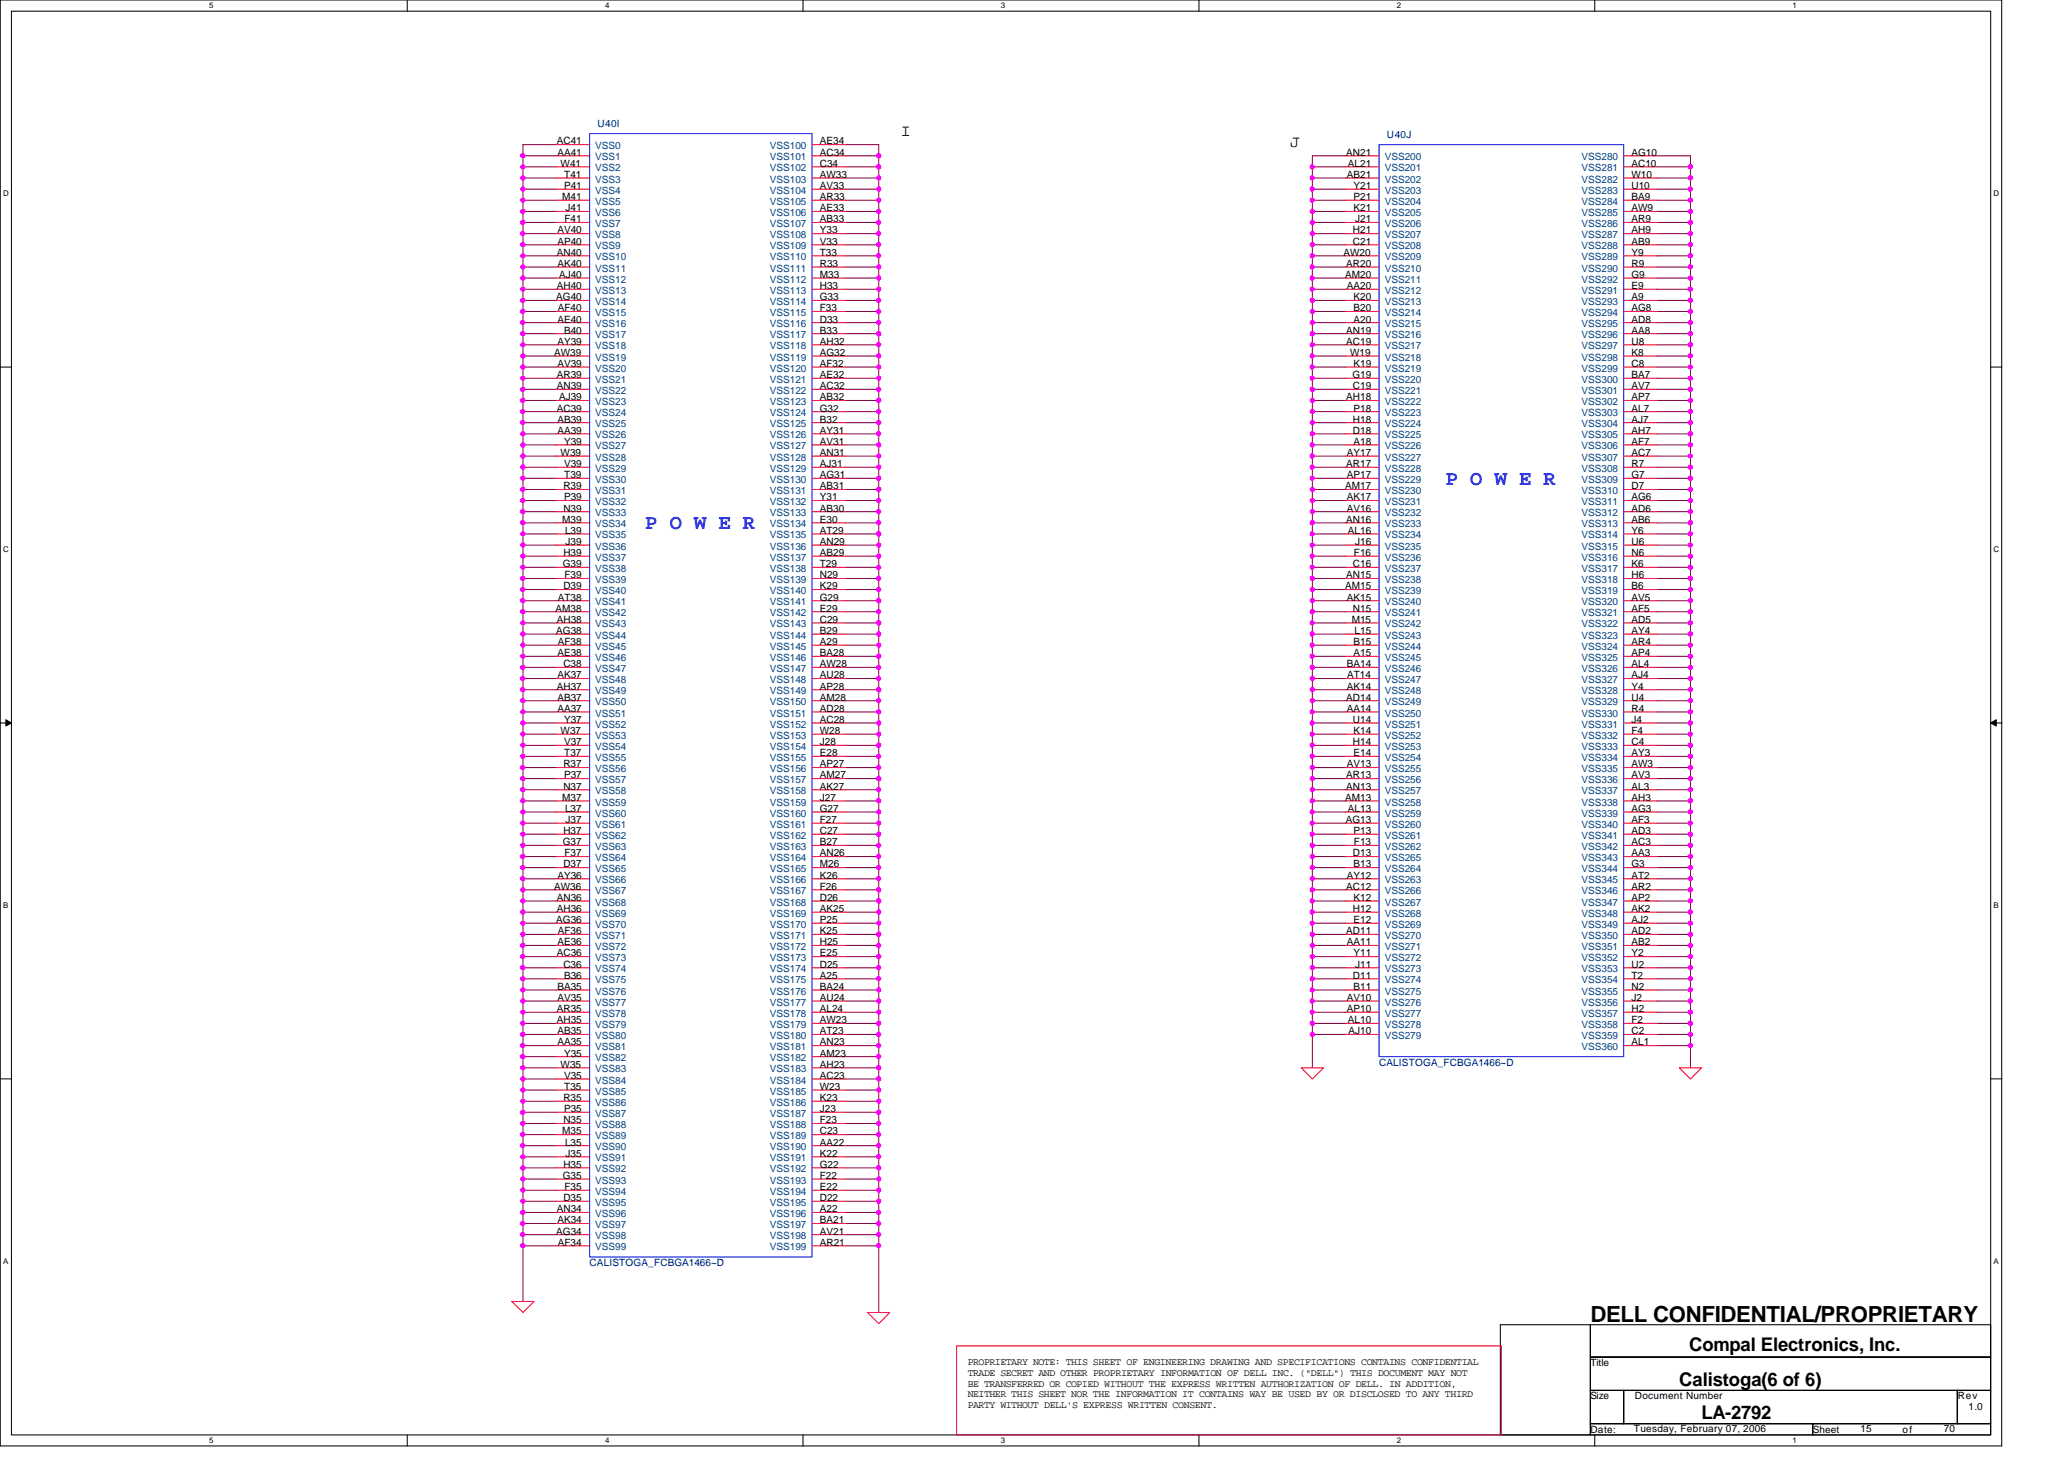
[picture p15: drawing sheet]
<svg xmlns="http://www.w3.org/2000/svg" width="297mm" height="210mm" viewBox="0 0 297 210" stroke-linecap="round" stroke-linejoin="round" font-family="sans-serif">
<defs><g id="words">
<text font-size="3.2" x="228.9" y="190.2">DELL CONFIDENTIAL/PROPRIETARY</text>
<g font-size="3" fill="#00f">
<text x="208.1" y="69.8">P O W E R</text>
<text x="92.9" y="76.2">P O W E R</text>
</g>
<g font-size="2.7">
<text x="243.1" y="194.4">Compal Electronics, Inc.</text>
<text x="241.7" y="199.3">Calistoga(6 of 6)</text>
<text x="244.9" y="204.2">LA-2792</text>
</g>
<g font-size="2.4">
<text x="129.7" y="19.5">I</text>
<text x="185.7" y="21.1">J</text>
</g>
<g font-size="1.4">
<text x="80.1" y="20.8">AC41</text>
<text x="80.2" y="22.4">AA41</text>
<text x="80.7" y="24">W41</text>
<text x="118" y="20.8">AE34</text>
<text x="118" y="22.4">AC34</text>
<text x="118" y="24">C34</text>
<text x="193.8" y="22.4">AN21</text>
<text x="194" y="24">AL21</text>
<text x="234.8" y="22.4">AG10</text>
<text x="234.8" y="24">AC10</text>
<text x="80.9" y="28.8">M41</text>
<text x="81.2" y="27.2">P41</text>
<text x="81.2" y="25.6">T41</text>
<text x="118" y="25.6">AW33</text>
<text x="118" y="27.2">AV33</text>
<text x="118" y="28.8">AR33</text>
<text x="193.8" y="25.6">AB21</text>
<text x="194.8" y="27.2">Y21</text>
<text x="194.8" y="28.8">P21</text>
<text x="234.8" y="25.6">W10</text>
<text x="234.8" y="27.2">U10</text>
<text x="234.8" y="28.8">BA9</text>
<text x="80.2" y="33.6">AV40</text>
<text x="80.2" y="35.2">AP40</text>
<text x="81.2" y="32">F41</text>
<text x="81.4" y="30.4">J41</text>
<text x="118" y="30.4">AE33</text>
<text x="118" y="32">AB33</text>
<text x="118" y="33.6">Y33</text>
<text x="118" y="35.2">V33</text>
<text x="194.7" y="33.6">H21</text>
<text x="194.7" y="35.2">C21</text>
<text x="194.8" y="30.4">K21</text>
<text x="195" y="32">J21</text>
<text x="234.8" y="30.4">AW9</text>
<text x="234.8" y="32">AR9</text>
<text x="234.8" y="33.6">AH9</text>
<text x="234.8" y="35.2">AB9</text>
<text x="80.1" y="36.8">AN40</text>
<text x="80.1" y="41.6">AH40</text>
<text x="80.2" y="38.4">AK40</text>
<text x="80.5" y="40">AJ40</text>
<text x="118" y="36.8">T33</text>
<text x="118" y="38.4">R33</text>
<text x="118" y="40">M33</text>
<text x="118" y="41.6">H33</text>
<text x="193.4" y="36.8">AW20</text>
<text x="193.6" y="40">AM20</text>
<text x="193.8" y="38.4">AR20</text>
<text x="193.8" y="41.6">AA20</text>
<text x="234.8" y="36.8">Y9</text>
<text x="234.8" y="38.4">R9</text>
<text x="234.8" y="40">G9</text>
<text x="234.8" y="41.6">E9</text>
<text x="80" y="43.2">AG40</text>
<text x="80.2" y="46.4">AE40</text>
<text x="80.3" y="44.8">AF40</text>
<text x="81.2" y="48">B40</text>
<text x="118" y="43.2">G33</text>
<text x="118" y="44.8">F33</text>
<text x="118" y="46.4">D33</text>
<text x="118" y="48">B33</text>
<text x="193.8" y="48">AN19</text>
<text x="194.8" y="43.2">K20</text>
<text x="194.8" y="44.8">B20</text>
<text x="194.8" y="46.4">A20</text>
<text x="234.8" y="43.2">A9</text>
<text x="234.8" y="44.8">AG8</text>
<text x="234.8" y="46.4">AD8</text>
<text x="234.8" y="48">AA8</text>
<text x="79.7" y="51.2">AW39</text>
<text x="80.2" y="49.6">AY39</text>
<text x="80.2" y="52.8">AV39</text>
<text x="118" y="49.6">AH32</text>
<text x="118" y="51.2">AG32</text>
<text x="118" y="52.8">AF32</text>
<text x="193.8" y="49.6">AC19</text>
<text x="194.3" y="51.2">W19</text>
<text x="194.8" y="52.8">K19</text>
<text x="234.8" y="49.6">U8</text>
<text x="234.8" y="51.2">K8</text>
<text x="234.8" y="52.8">C8</text>
<text x="80.1" y="54.4">AR39</text>
<text x="80.1" y="56">AN39</text>
<text x="80.1" y="59.2">AC39</text>
<text x="80.5" y="57.6">AJ39</text>
<text x="118" y="54.4">AE32</text>
<text x="118" y="56">AC32</text>
<text x="118" y="57.6">AB32</text>
<text x="118" y="59.2">G32</text>
<text x="193.8" y="57.6">AH18</text>
<text x="194.6" y="54.4">G19</text>
<text x="194.7" y="56">C19</text>
<text x="194.8" y="59.2">P18</text>
<text x="234.8" y="54.4">BA7</text>
<text x="234.8" y="56">AV7</text>
<text x="234.8" y="57.6">AP7</text>
<text x="234.8" y="59.2">AL7</text>
<text x="80.2" y="60.8">AB39</text>
<text x="80.2" y="62.4">AA39</text>
<text x="80.7" y="65.6">W39</text>
<text x="81.2" y="64">Y39</text>
<text x="118" y="60.8">B32</text>
<text x="118" y="62.4">AY31</text>
<text x="118" y="64">AV31</text>
<text x="118" y="65.6">AN31</text>
<text x="193.8" y="65.6">AY17</text>
<text x="194.7" y="60.8">H18</text>
<text x="194.7" y="62.4">D18</text>
<text x="194.8" y="64">A18</text>
<text x="234.8" y="60.8">AJ7</text>
<text x="234.8" y="62.4">AH7</text>
<text x="234.8" y="64">AF7</text>
<text x="234.8" y="65.6">AC7</text>
<text x="81.1" y="70.4">R39</text>
<text x="81.2" y="67.2">V39</text>
<text x="81.2" y="72">P39</text>
<text x="81.2" y="68.8">T39</text>
<text x="118" y="67.2">AJ31</text>
<text x="118" y="68.8">AG31</text>
<text x="118" y="70.4">AB31</text>
<text x="118" y="72">Y31</text>
<text x="193.6" y="70.4">AM17</text>
<text x="193.8" y="67.2">AR17</text>
<text x="193.8" y="68.8">AP17</text>
<text x="193.8" y="72">AK17</text>
<text x="234.8" y="67.2">R7</text>
<text x="234.8" y="68.8">G7</text>
<text x="234.8" y="70.4">D7</text>
<text x="234.8" y="72">AG6</text>
<text x="80.9" y="75.2">M39</text>
<text x="81.1" y="73.6">N39</text>
<text x="81.3" y="76.8">L39</text>
<text x="118" y="73.6">AB30</text>
<text x="118" y="75.2">E30</text>
<text x="118" y="76.8">AT29</text>
<text x="193.8" y="75.2">AN16</text>
<text x="193.8" y="73.6">AV16</text>
<text x="194" y="76.8">AL16</text>
<text x="234.8" y="73.6">AD6</text>
<text x="234.8" y="75.2">AB6</text>
<text x="234.8" y="76.8">Y6</text>
<text x="81" y="81.6">G39</text>
<text x="81.1" y="80">H39</text>
<text x="81.2" y="83.2">F39</text>
<text x="81.4" y="78.4">J39</text>
<text x="118" y="78.4">AN29</text>
<text x="118" y="80">AB29</text>
<text x="118" y="81.6">T29</text>
<text x="118" y="83.2">N29</text>
<text x="193.8" y="83.2">AN15</text>
<text x="194.7" y="81.6">C16</text>
<text x="194.9" y="80">F16</text>
<text x="195" y="78.4">J16</text>
<text x="234.8" y="81.6">K6</text>
<text x="234.8" y="83.2">H6</text>
<text x="234.8" y="78.4">U6</text>
<text x="234.8" y="80">N6</text>
<text x="80" y="88">AM38</text>
<text x="80.1" y="89.6">AH38</text>
<text x="80.3" y="86.4">AT38</text>
<text x="81.1" y="84.8">D39</text>
<text x="118" y="84.8">K29</text>
<text x="118" y="86.4">G29</text>
<text x="118" y="88">E29</text>
<text x="118" y="89.6">C29</text>
<text x="193.6" y="84.8">AM15</text>
<text x="193.8" y="86.4">AK15</text>
<text x="194.5" y="89.6">M15</text>
<text x="194.7" y="88">N15</text>
<text x="234.8" y="84.8">B6</text>
<text x="234.8" y="86.4">AV5</text>
<text x="234.8" y="88">AF5</text>
<text x="234.8" y="89.6">AD5</text>
<text x="80" y="91.2">AG38</text>
<text x="80.2" y="94.4">AE38</text>
<text x="80.3" y="92.8">AF38</text>
<text x="81.1" y="96">C38</text>
<text x="118" y="91.2">B29</text>
<text x="118" y="92.8">A29</text>
<text x="118" y="94.4">BA28</text>
<text x="118" y="96">AW28</text>
<text x="193.8" y="96">BA14</text>
<text x="194.8" y="92.8">B15</text>
<text x="194.8" y="94.4">A15</text>
<text x="194.9" y="91.2">L15</text>
<text x="234.8" y="91.2">AY4</text>
<text x="234.8" y="92.8">AR4</text>
<text x="234.8" y="94.4">AP4</text>
<text x="234.8" y="96">AL4</text>
<text x="80.1" y="99.2">AH37</text>
<text x="80.2" y="97.6">AK37</text>
<text x="80.2" y="100.8">AB37</text>
<text x="118" y="97.6">AU28</text>
<text x="118" y="99.2">AP28</text>
<text x="118" y="100.8">AM28</text>
<text x="193.8" y="100.8">AD14</text>
<text x="193.8" y="99.2">AK14</text>
<text x="193.9" y="97.6">AT14</text>
<text x="234.8" y="97.6">AJ4</text>
<text x="234.8" y="99.2">Y4</text>
<text x="234.8" y="100.8">U4</text>
<text x="80.2" y="102.4">AA37</text>
<text x="80.7" y="105.6">W37</text>
<text x="81.2" y="104">Y37</text>
<text x="81.2" y="107.2">V37</text>
<text x="118" y="102.4">AD28</text>
<text x="118" y="104">AC28</text>
<text x="118" y="105.6">W28</text>
<text x="118" y="107.2">J28</text>
<text x="193.8" y="102.4">AA14</text>
<text x="194.7" y="104">U14</text>
<text x="194.7" y="107.2">H14</text>
<text x="194.8" y="105.6">K14</text>
<text x="234.8" y="102.4">R4</text>
<text x="234.8" y="104">J4</text>
<text x="234.8" y="105.6">F4</text>
<text x="234.8" y="107.2">C4</text>
<text x="81.1" y="110.4">R37</text>
<text x="81.1" y="113.6">N37</text>
<text x="81.2" y="112">P37</text>
<text x="81.2" y="108.8">T37</text>
<text x="118" y="108.8">E28</text>
<text x="118" y="110.4">AP27</text>
<text x="118" y="112">AM27</text>
<text x="118" y="113.6">AK27</text>
<text x="193.8" y="112">AR13</text>
<text x="193.8" y="113.6">AN13</text>
<text x="193.8" y="110.4">AV13</text>
<text x="194.8" y="108.8">E14</text>
<text x="234.8" y="108.8">AY3</text>
<text x="234.8" y="110.4">AW3</text>
<text x="234.8" y="112">AV3</text>
<text x="234.8" y="113.6">AL3</text>
<text x="80.9" y="115.2">M37</text>
<text x="81.1" y="120">H37</text>
<text x="81.3" y="116.8">L37</text>
<text x="81.4" y="118.4">J37</text>
<text x="118" y="115.2">J27</text>
<text x="118" y="116.8">G27</text>
<text x="118" y="118.4">F27</text>
<text x="118" y="120">C27</text>
<text x="193.6" y="115.2">AM13</text>
<text x="193.7" y="118.4">AG13</text>
<text x="194" y="116.8">AL13</text>
<text x="194.8" y="120">P13</text>
<text x="234.8" y="120">AD3</text>
<text x="234.8" y="118.4">AF3</text>
<text x="234.8" y="115.2">AH3</text>
<text x="234.8" y="116.8">AG3</text>
<text x="81" y="121.6">G37</text>
<text x="81.1" y="124.8">D37</text>
<text x="81.2" y="123.2">F37</text>
<text x="118" y="121.6">B27</text>
<text x="118" y="123.2">AN26</text>
<text x="118" y="124.8">M26</text>
<text x="194.7" y="123.2">D13</text>
<text x="194.8" y="124.8">B13</text>
<text x="194.9" y="121.6">F13</text>
<text x="234.8" y="124.8">G3</text>
<text x="234.8" y="123.2">AA3</text>
<text x="234.8" y="121.6">AC3</text>
<text x="79.7" y="128">AW36</text>
<text x="80.1" y="129.6">AN36</text>
<text x="80.1" y="131.2">AH36</text>
<text x="80.2" y="126.4">AY36</text>
<text x="118" y="126.4">K26</text>
<text x="118" y="128">F26</text>
<text x="118" y="129.6">D26</text>
<text x="118" y="131.2">AK25</text>
<text x="193.8" y="128">AC12</text>
<text x="193.8" y="126.4">AY12</text>
<text x="194.7" y="131.2">H12</text>
<text x="194.8" y="129.6">K12</text>
<text x="234.8" y="126.4">AT2</text>
<text x="234.8" y="128">AR2</text>
<text x="234.8" y="129.6">AP2</text>
<text x="234.8" y="131.2">AK2</text>
<text x="80" y="132.8">AG36</text>
<text x="80.1" y="137.6">AC36</text>
<text x="80.2" y="136">AE36</text>
<text x="80.3" y="134.4">AF36</text>
<text x="118" y="132.8">P25</text>
<text x="118" y="134.4">K25</text>
<text x="118" y="136">H25</text>
<text x="118" y="137.6">E25</text>
<text x="193.8" y="134.4">AD11</text>
<text x="193.8" y="136">AA11</text>
<text x="194.8" y="132.8">E12</text>
<text x="194.8" y="137.6">Y11</text>
<text x="234.8" y="136">AB2</text>
<text x="234.8" y="137.6">Y2</text>
<text x="234.8" y="132.8">AJ2</text>
<text x="234.8" y="134.4">AD2</text>
<text x="80.2" y="142.4">BA35</text>
<text x="80.2" y="144">AV35</text>
<text x="81.1" y="139.2">C36</text>
<text x="81.2" y="140.8">B36</text>
<text x="118" y="139.2">D25</text>
<text x="118" y="140.8">A25</text>
<text x="118" y="142.4">BA24</text>
<text x="118" y="144">AU24</text>
<text x="193.8" y="144">AV10</text>
<text x="194.7" y="140.8">D11</text>
<text x="194.8" y="142.4">B11</text>
<text x="195" y="139.2">J11</text>
<text x="234.8" y="139.2">U2</text>
<text x="234.8" y="140.8">T2</text>
<text x="234.8" y="142.4">N2</text>
<text x="234.8" y="144">J2</text>
<text x="80.1" y="145.6">AR35</text>
<text x="80.1" y="147.2">AH35</text>
<text x="80.2" y="148.8">AB35</text>
<text x="118" y="145.6">AL24</text>
<text x="118" y="147.2">AW23</text>
<text x="118" y="148.8">AT23</text>
<text x="193.8" y="145.6">AP10</text>
<text x="194" y="147.2">AL10</text>
<text x="194.1" y="148.8">AJ10</text>
<text x="234.8" y="145.6">H2</text>
<text x="234.8" y="148.8">C2</text>
<text x="234.8" y="147.2">F2</text>
<text x="80.2" y="150.4">AA35</text>
<text x="80.7" y="153.6">W35</text>
<text x="81.2" y="152">Y35</text>
<text x="81.2" y="155.2">V35</text>
<text x="118" y="150.4">AN23</text>
<text x="118" y="152">AM23</text>
<text x="118" y="153.6">AH23</text>
<text x="118" y="155.2">AC23</text>
<text x="234.8" y="150.4">AL1</text>
<text x="81.1" y="158.4">R35</text>
<text x="81.1" y="161.6">N35</text>
<text x="81.2" y="160">P35</text>
<text x="81.2" y="156.8">T35</text>
<text x="118" y="156.8">W23</text>
<text x="118" y="158.4">K23</text>
<text x="118" y="160">J23</text>
<text x="118" y="161.6">F23</text>
<text x="80.9" y="163.2">M35</text>
<text x="81.1" y="168">H35</text>
<text x="81.3" y="164.8">L35</text>
<text x="81.4" y="166.4">J35</text>
<text x="118" y="163.2">C23</text>
<text x="118" y="164.8">AA22</text>
<text x="118" y="166.4">K22</text>
<text x="118" y="168">G22</text>
<text x="81" y="169.6">G35</text>
<text x="81.1" y="172.8">D35</text>
<text x="81.2" y="171.2">F35</text>
<text x="118" y="169.6">F22</text>
<text x="118" y="171.2">E22</text>
<text x="118" y="172.8">D22</text>
<text x="80" y="177.6">AG34</text>
<text x="80.1" y="174.4">AN34</text>
<text x="80.2" y="176">AK34</text>
<text x="80.3" y="179.2">AF34</text>
<text x="118" y="174.4">A22</text>
<text x="118" y="176">BA21</text>
<text x="118" y="177.6">AV21</text>
<text x="118" y="179.2">AR21</text>
<text x="139.3" y="196.4">PROPRIETARY NOTE: THIS SHEET OF ENGINEERING DRAWING AND SPECIFICATIONS CONTAINS CONFIDENTIAL</text>
<text x="139.3" y="197.9">TRADE SECRET AND OTHER PROPRIETARY INFORMATION OF DELL INC. (&quot;DELL&quot;) THIS DOCUMENT MAY NOT</text>
<text x="228.9" y="196.5">Title</text>
<text x="139.3" y="199.5">BE TRANSFERRED OR COPIED WITHOUT THE EXPRESS WRITTEN AUTHORIZATION OF DELL. IN ADDITION,</text>
<text x="139.3" y="201">NEITHER THIS SHEET NOR THE INFORMATION IT CONTAINS WAY BE USED BY OR DISCLOSED TO ANY THIRD</text>
<text x="139.3" y="202.6">PARTY WITHOUT DELL'S EXPRESS WRITTEN CONSENT.</text>
<text x="228.9" y="201.3">Size</text>
<text x="235.3" y="201.3">Document Number</text>
<text x="281.7" y="201.3">Rev</text>
<text x="283.3" y="202.9">1.0</text>
<text x="228.9" y="206.1">Date:</text>
<text x="235.1" y="206">Tuesday, February 07, 2006</text>
<text x="260.9" y="206.1">Sheet</text>
<text x="267.8" y="206">15</text>
<text x="273.8" y="206.1">of</text>
<text x="279.8" y="206">70</text>
</g>
<g font-size="1.4" fill="#004080">
<text x="85.7" y="21.5">VSS0</text>
<text x="85.7" y="23.1">VSS1</text>
<text x="110.8" y="21.5">VSS100</text>
<text x="110.8" y="23.1">VSS101</text>
<text x="199.3" y="23.1">VSS200</text>
<text x="227.6" y="23.1">VSS280</text>
<text x="85.7" y="24.7">VSS2</text>
<text x="85.7" y="26.3">VSS3</text>
<text x="85.7" y="27.9">VSS4</text>
<text x="85.7" y="29.5">VSS5</text>
<text x="110.8" y="24.7">VSS102</text>
<text x="110.8" y="26.3">VSS103</text>
<text x="110.8" y="27.9">VSS104</text>
<text x="110.8" y="29.5">VSS105</text>
<text x="199.3" y="24.7">VSS201</text>
<text x="199.3" y="26.3">VSS202</text>
<text x="199.3" y="27.9">VSS203</text>
<text x="199.3" y="29.5">VSS204</text>
<text x="227.6" y="24.7">VSS281</text>
<text x="227.6" y="26.3">VSS282</text>
<text x="227.6" y="27.9">VSS283</text>
<text x="227.6" y="29.5">VSS284</text>
<text x="85.7" y="31.1">VSS6</text>
<text x="85.7" y="32.7">VSS7</text>
<text x="85.7" y="34.3">VSS8</text>
<text x="85.7" y="35.9">VSS9</text>
<text x="110.8" y="31.1">VSS106</text>
<text x="110.8" y="32.7">VSS107</text>
<text x="110.8" y="34.3">VSS108</text>
<text x="110.8" y="35.9">VSS109</text>
<text x="199.3" y="31.1">VSS205</text>
<text x="199.3" y="32.7">VSS206</text>
<text x="199.3" y="34.3">VSS207</text>
<text x="199.3" y="35.9">VSS208</text>
<text x="227.6" y="31.1">VSS285</text>
<text x="227.6" y="32.7">VSS286</text>
<text x="227.6" y="34.3">VSS287</text>
<text x="227.6" y="35.9">VSS288</text>
<text x="85.7" y="37.5">VSS10</text>
<text x="85.7" y="39.1">VSS11</text>
<text x="85.7" y="40.7">VSS12</text>
<text x="110.8" y="37.5">VSS110</text>
<text x="110.8" y="39.1">VSS111</text>
<text x="110.8" y="40.7">VSS112</text>
<text x="199.3" y="37.5">VSS209</text>
<text x="199.3" y="39.1">VSS210</text>
<text x="199.3" y="40.7">VSS211</text>
<text x="227.6" y="37.5">VSS289</text>
<text x="227.6" y="39.1">VSS290</text>
<text x="227.6" y="40.7">VSS292</text>
<text x="85.7" y="42.3">VSS13</text>
<text x="85.7" y="43.9">VSS14</text>
<text x="85.7" y="45.5">VSS15</text>
<text x="85.7" y="47.1">VSS16</text>
<text x="110.8" y="42.3">VSS113</text>
<text x="110.8" y="43.9">VSS114</text>
<text x="110.8" y="45.5">VSS115</text>
<text x="110.8" y="47.1">VSS116</text>
<text x="199.3" y="42.3">VSS212</text>
<text x="199.3" y="43.9">VSS213</text>
<text x="199.3" y="45.5">VSS214</text>
<text x="199.3" y="47.1">VSS215</text>
<text x="227.6" y="42.3">VSS291</text>
<text x="227.6" y="43.9">VSS293</text>
<text x="227.6" y="45.5">VSS294</text>
<text x="227.6" y="47.1">VSS295</text>
<text x="85.7" y="48.7">VSS17</text>
<text x="85.7" y="50.3">VSS18</text>
<text x="85.7" y="51.9">VSS19</text>
<text x="85.7" y="53.5">VSS20</text>
<text x="110.8" y="48.7">VSS117</text>
<text x="110.8" y="50.3">VSS118</text>
<text x="110.8" y="51.9">VSS119</text>
<text x="110.8" y="53.5">VSS120</text>
<text x="199.3" y="48.7">VSS216</text>
<text x="199.3" y="50.3">VSS217</text>
<text x="199.3" y="51.9">VSS218</text>
<text x="199.3" y="53.5">VSS219</text>
<text x="227.6" y="48.7">VSS296</text>
<text x="227.6" y="50.3">VSS297</text>
<text x="227.6" y="51.9">VSS298</text>
<text x="227.6" y="53.5">VSS299</text>
<text x="85.7" y="55.1">VSS21</text>
<text x="85.7" y="56.7">VSS22</text>
<text x="85.7" y="59.9">VSS24</text>
<text x="85.7" y="58.3">VSS23</text>
<text x="110.8" y="55.1">VSS121</text>
<text x="110.8" y="56.7">VSS122</text>
<text x="110.8" y="58.3">VSS123</text>
<text x="110.8" y="59.9">VSS124</text>
<text x="199.3" y="55.1">VSS220</text>
<text x="199.3" y="56.7">VSS221</text>
<text x="199.3" y="58.3">VSS222</text>
<text x="199.3" y="59.9">VSS223</text>
<text x="227.6" y="55.1">VSS300</text>
<text x="227.6" y="56.7">VSS301</text>
<text x="227.6" y="58.3">VSS302</text>
<text x="227.6" y="59.9">VSS303</text>
<text x="85.7" y="61.5">VSS25</text>
<text x="85.7" y="63.1">VSS26</text>
<text x="85.7" y="64.7">VSS27</text>
<text x="110.8" y="61.5">VSS125</text>
<text x="110.8" y="63.1">VSS126</text>
<text x="110.8" y="64.7">VSS127</text>
<text x="199.3" y="61.5">VSS224</text>
<text x="199.3" y="63.1">VSS225</text>
<text x="199.3" y="64.7">VSS226</text>
<text x="227.6" y="61.5">VSS304</text>
<text x="227.6" y="63.1">VSS305</text>
<text x="227.6" y="64.7">VSS306</text>
<text x="85.7" y="66.3">VSS28</text>
<text x="85.7" y="67.9">VSS29</text>
<text x="85.7" y="69.5">VSS30</text>
<text x="85.7" y="71.1">VSS31</text>
<text x="110.8" y="66.3">VSS128</text>
<text x="110.8" y="67.9">VSS129</text>
<text x="110.8" y="69.5">VSS130</text>
<text x="110.8" y="71.1">VSS131</text>
<text x="199.3" y="66.3">VSS227</text>
<text x="199.3" y="67.9">VSS228</text>
<text x="199.3" y="69.5">VSS229</text>
<text x="199.3" y="71.1">VSS230</text>
<text x="227.6" y="66.3">VSS307</text>
<text x="227.6" y="67.9">VSS308</text>
<text x="227.6" y="69.5">VSS309</text>
<text x="227.6" y="71.1">VSS310</text>
<text x="85.7" y="72.7">VSS32</text>
<text x="85.7" y="74.3">VSS33</text>
<text x="85.7" y="75.9">VSS34</text>
<text x="85.7" y="77.5">VSS35</text>
<text x="110.8" y="72.7">VSS132</text>
<text x="110.8" y="74.3">VSS133</text>
<text x="110.8" y="75.9">VSS134</text>
<text x="110.8" y="77.5">VSS135</text>
<text x="199.3" y="72.7">VSS231</text>
<text x="199.3" y="74.3">VSS232</text>
<text x="199.3" y="75.9">VSS233</text>
<text x="199.3" y="77.5">VSS234</text>
<text x="227.6" y="72.7">VSS311</text>
<text x="227.6" y="74.3">VSS312</text>
<text x="227.6" y="75.9">VSS313</text>
<text x="227.6" y="77.5">VSS314</text>
<text x="85.7" y="79.1">VSS36</text>
<text x="85.7" y="80.7">VSS37</text>
<text x="85.7" y="82.3">VSS38</text>
<text x="85.7" y="83.9">VSS39</text>
<text x="110.8" y="79.1">VSS136</text>
<text x="110.8" y="80.7">VSS137</text>
<text x="110.8" y="82.3">VSS138</text>
<text x="110.8" y="83.9">VSS139</text>
<text x="199.3" y="79.1">VSS235</text>
<text x="199.3" y="80.7">VSS236</text>
<text x="199.3" y="82.3">VSS237</text>
<text x="199.3" y="83.9">VSS238</text>
<text x="227.6" y="82.3">VSS317</text>
<text x="227.6" y="83.9">VSS318</text>
<text x="227.6" y="79.1">VSS315</text>
<text x="227.6" y="80.7">VSS316</text>
<text x="85.7" y="85.5">VSS40</text>
<text x="85.7" y="87.1">VSS41</text>
<text x="85.7" y="88.7">VSS42</text>
<text x="110.8" y="85.5">VSS140</text>
<text x="110.8" y="87.1">VSS141</text>
<text x="110.8" y="88.7">VSS142</text>
<text x="199.3" y="85.5">VSS239</text>
<text x="199.3" y="87.1">VSS240</text>
<text x="199.3" y="88.7">VSS241</text>
<text x="227.6" y="85.5">VSS319</text>
<text x="227.6" y="87.1">VSS320</text>
<text x="227.6" y="88.7">VSS321</text>
<text x="85.7" y="90.3">VSS43</text>
<text x="85.7" y="91.9">VSS44</text>
<text x="85.7" y="93.5">VSS45</text>
<text x="85.7" y="95.1">VSS46</text>
<text x="110.8" y="90.3">VSS143</text>
<text x="110.8" y="91.9">VSS144</text>
<text x="110.8" y="93.5">VSS145</text>
<text x="110.8" y="95.1">VSS146</text>
<text x="199.3" y="90.3">VSS242</text>
<text x="199.3" y="91.9">VSS243</text>
<text x="199.3" y="93.5">VSS244</text>
<text x="199.3" y="95.1">VSS245</text>
<text x="227.6" y="90.3">VSS322</text>
<text x="227.6" y="91.9">VSS323</text>
<text x="227.6" y="93.5">VSS324</text>
<text x="227.6" y="95.1">VSS325</text>
<text x="85.7" y="96.7">VSS47</text>
<text x="85.7" y="98.3">VSS48</text>
<text x="85.7" y="99.9">VSS49</text>
<text x="85.7" y="101.5">VSS50</text>
<text x="110.8" y="96.7">VSS147</text>
<text x="110.8" y="98.3">VSS148</text>
<text x="110.8" y="99.9">VSS149</text>
<text x="110.8" y="101.5">VSS150</text>
<text x="199.3" y="96.7">VSS246</text>
<text x="199.3" y="98.3">VSS247</text>
<text x="199.3" y="99.9">VSS248</text>
<text x="199.3" y="101.5">VSS249</text>
<text x="227.6" y="96.7">VSS326</text>
<text x="227.6" y="98.3">VSS327</text>
<text x="227.6" y="99.9">VSS328</text>
<text x="227.6" y="101.5">VSS329</text>
<text x="85.7" y="103.1">VSS51</text>
<text x="85.7" y="104.7">VSS52</text>
<text x="85.7" y="106.3">VSS53</text>
<text x="85.7" y="107.9">VSS54</text>
<text x="110.8" y="103.1">VSS151</text>
<text x="110.8" y="104.7">VSS152</text>
<text x="110.8" y="106.3">VSS153</text>
<text x="110.8" y="107.9">VSS154</text>
<text x="199.3" y="103.1">VSS250</text>
<text x="199.3" y="104.7">VSS251</text>
<text x="199.3" y="106.3">VSS252</text>
<text x="199.3" y="107.9">VSS253</text>
<text x="227.6" y="103.1">VSS330</text>
<text x="227.6" y="104.7">VSS331</text>
<text x="227.6" y="106.3">VSS332</text>
<text x="227.6" y="107.9">VSS333</text>
<text x="85.7" y="109.5">VSS55</text>
<text x="85.7" y="111.1">VSS56</text>
<text x="85.7" y="112.7">VSS57</text>
<text x="110.8" y="109.5">VSS155</text>
<text x="110.8" y="111.1">VSS156</text>
<text x="110.8" y="112.7">VSS157</text>
<text x="199.3" y="109.5">VSS254</text>
<text x="199.3" y="111.1">VSS255</text>
<text x="199.3" y="112.7">VSS256</text>
<text x="227.6" y="109.5">VSS334</text>
<text x="227.6" y="111.1">VSS335</text>
<text x="227.6" y="112.7">VSS336</text>
<text x="85.7" y="114.3">VSS58</text>
<text x="85.7" y="115.9">VSS59</text>
<text x="85.7" y="117.5">VSS60</text>
<text x="85.7" y="119.1">VSS61</text>
<text x="110.8" y="114.3">VSS158</text>
<text x="110.8" y="115.9">VSS159</text>
<text x="110.8" y="117.5">VSS160</text>
<text x="110.8" y="119.1">VSS161</text>
<text x="199.3" y="114.3">VSS257</text>
<text x="199.3" y="115.9">VSS258</text>
<text x="199.3" y="117.5">VSS259</text>
<text x="199.3" y="119.1">VSS260</text>
<text x="227.6" y="114.3">VSS337</text>
<text x="227.6" y="119.1">VSS340</text>
<text x="227.6" y="115.9">VSS338</text>
<text x="227.6" y="117.5">VSS339</text>
<text x="85.7" y="120.7">VSS62</text>
<text x="85.7" y="122.3">VSS63</text>
<text x="85.7" y="123.9">VSS64</text>
<text x="85.7" y="125.5">VSS65</text>
<text x="110.8" y="120.7">VSS162</text>
<text x="110.8" y="122.3">VSS163</text>
<text x="110.8" y="123.9">VSS164</text>
<text x="110.8" y="125.5">VSS165</text>
<text x="199.3" y="120.7">VSS261</text>
<text x="199.3" y="122.3">VSS262</text>
<text x="199.3" y="123.9">VSS265</text>
<text x="199.3" y="125.5">VSS264</text>
<text x="227.6" y="120.7">VSS341</text>
<text x="227.6" y="125.5">VSS344</text>
<text x="227.6" y="123.9">VSS343</text>
<text x="227.6" y="122.3">VSS342</text>
<text x="85.7" y="127.1">VSS66</text>
<text x="85.7" y="128.7">VSS67</text>
<text x="85.7" y="130.3">VSS68</text>
<text x="85.7" y="131.9">VSS69</text>
<text x="110.8" y="127.1">VSS166</text>
<text x="110.8" y="128.7">VSS167</text>
<text x="110.8" y="130.3">VSS168</text>
<text x="110.8" y="131.9">VSS169</text>
<text x="199.3" y="128.7">VSS266</text>
<text x="199.3" y="130.3">VSS267</text>
<text x="199.3" y="131.9">VSS268</text>
<text x="199.3" y="127.1">VSS263</text>
<text x="227.6" y="127.1">VSS345</text>
<text x="227.6" y="128.7">VSS346</text>
<text x="227.6" y="130.3">VSS347</text>
<text x="227.6" y="131.9">VSS348</text>
<text x="85.7" y="133.5">VSS70</text>
<text x="85.7" y="135.1">VSS71</text>
<text x="85.7" y="136.7">VSS72</text>
<text x="110.8" y="133.5">VSS170</text>
<text x="110.8" y="135.1">VSS171</text>
<text x="110.8" y="136.7">VSS172</text>
<text x="199.3" y="133.5">VSS269</text>
<text x="199.3" y="135.1">VSS270</text>
<text x="199.3" y="136.7">VSS271</text>
<text x="227.6" y="136.7">VSS351</text>
<text x="227.6" y="133.5">VSS349</text>
<text x="227.6" y="135.1">VSS350</text>
<text x="85.7" y="138.3">VSS73</text>
<text x="85.7" y="139.9">VSS74</text>
<text x="85.7" y="141.5">VSS75</text>
<text x="85.7" y="143.1">VSS76</text>
<text x="110.8" y="138.3">VSS173</text>
<text x="110.8" y="139.9">VSS174</text>
<text x="110.8" y="141.5">VSS175</text>
<text x="110.8" y="143.1">VSS176</text>
<text x="199.3" y="138.3">VSS272</text>
<text x="199.3" y="139.9">VSS273</text>
<text x="199.3" y="141.5">VSS274</text>
<text x="199.3" y="143.1">VSS275</text>
<text x="227.6" y="138.3">VSS352</text>
<text x="227.6" y="139.9">VSS353</text>
<text x="227.6" y="141.5">VSS354</text>
<text x="227.6" y="143.1">VSS355</text>
<text x="85.7" y="144.7">VSS77</text>
<text x="85.7" y="146.3">VSS78</text>
<text x="85.7" y="147.9">VSS79</text>
<text x="85.7" y="149.5">VSS80</text>
<text x="110.8" y="144.7">VSS177</text>
<text x="110.8" y="146.3">VSS178</text>
<text x="110.8" y="147.9">VSS179</text>
<text x="110.8" y="149.5">VSS180</text>
<text x="199.3" y="144.7">VSS276</text>
<text x="199.3" y="146.3">VSS277</text>
<text x="199.3" y="147.9">VSS278</text>
<text x="199.3" y="149.5">VSS279</text>
<text x="227.6" y="144.7">VSS356</text>
<text x="227.6" y="146.3">VSS357</text>
<text x="227.6" y="149.5">VSS359</text>
<text x="227.6" y="147.9">VSS358</text>
<text x="85.7" y="151.1">VSS81</text>
<text x="85.7" y="152.7">VSS82</text>
<text x="85.7" y="154.3">VSS83</text>
<text x="85.7" y="155.9">VSS84</text>
<text x="110.8" y="151.1">VSS181</text>
<text x="110.8" y="152.7">VSS182</text>
<text x="110.8" y="154.3">VSS183</text>
<text x="110.8" y="155.9">VSS184</text>
<text x="227.6" y="151.1">VSS360</text>
<text x="85.7" y="157.5">VSS85</text>
<text x="85.7" y="159.1">VSS86</text>
<text x="85.7" y="160.7">VSS87</text>
<text x="110.8" y="157.5">VSS185</text>
<text x="110.8" y="159.1">VSS186</text>
<text x="110.8" y="160.7">VSS187</text>
<text x="85.7" y="162.3">VSS88</text>
<text x="85.7" y="163.9">VSS89</text>
<text x="85.7" y="165.5">VSS90</text>
<text x="85.7" y="167.1">VSS91</text>
<text x="110.8" y="162.3">VSS188</text>
<text x="110.8" y="163.9">VSS189</text>
<text x="110.8" y="165.5">VSS190</text>
<text x="110.8" y="167.1">VSS191</text>
<text x="85.7" y="168.7">VSS92</text>
<text x="85.7" y="170.3">VSS93</text>
<text x="85.7" y="171.9">VSS94</text>
<text x="85.7" y="173.5">VSS95</text>
<text x="110.8" y="168.7">VSS192</text>
<text x="110.8" y="170.3">VSS193</text>
<text x="110.8" y="171.9">VSS194</text>
<text x="110.8" y="173.5">VSS195</text>
<text x="85.7" y="175.1">VSS96</text>
<text x="85.7" y="176.7">VSS97</text>
<text x="85.7" y="178.3">VSS98</text>
<text x="85.7" y="179.9">VSS99</text>
<text x="110.8" y="175.1">VSS196</text>
<text x="110.8" y="176.7">VSS197</text>
<text x="110.8" y="178.3">VSS198</text>
<text x="110.8" y="179.9">VSS199</text>
</g>
<g font-size="1.4" fill="#000080">
<text x="86" y="18.3">U40I</text>
<text x="199.6" y="19.9">U40J</text>
<text x="198.5" y="153.3">CALISTOGA_FCBGA1466~D</text>
<text x="84.9" y="182.1">CALISTOGA_FCBGA1466~D</text>
</g>
<g font-size="1.1">
<text x="30.1" y="1.2">5</text>
<text x="87.1" y="1.2">4</text>
<text x="144" y="1.2">3</text>
<text x="201" y="1.2">2</text>
<text x="258" y="1.2">1</text>
<text x=".4" y="28.2">D</text>
<text x="286.9" y="28.2">D</text>
<text x=".4" y="79.4">C</text>
<text x="286.9" y="79.4">C</text>
<text x=".4" y="130.6">B</text>
<text x="286.9" y="130.6">B</text>
<text x=".4" y="181.8">A</text>
<text x="286.9" y="181.8">A</text>
<text x="30.1" y="207.6">5</text>
<text x="87.1" y="207.6">4</text>
<text x="144" y="207.6">3</text>
<text x="201" y="207.6">2</text>
<text x="258" y="207.6">1</text>
</g>
</g></defs>
<path d="M0 0h288.1v208h-288.1zM1.6 1.6h284.9v204.8h-284.9z" fill="none" stroke="#000" stroke-width=".15"/>
<g fill="#fff">
<path d="M30.1 .2h.6v1.2h-.6z"/>
<path d="M30.1 206.6h.6v1.3h-.6z"/>
</g>
<path d="M58.6 0v1.6M58.6 206.4v1.6" fill="none" stroke="#000" stroke-width=".15"/>
<g fill="#fff">
<path d="M87.1 .2h.6v1.2h-.6z"/>
<path d="M87.1 206.6h.6v1.3h-.6z"/>
</g>
<path d="M115.6 0v1.6M115.6 206.4v1.6" fill="none" stroke="#000" stroke-width=".15"/>
<g fill="#fff">
<path d="M144 .2h.6v1.2h-.6z"/>
<path d="M144 206.6h.6v1.3h-.6z"/>
</g>
<path d="M172.5 0v1.6M172.5 206.4v1.6" fill="none" stroke="#000" stroke-width=".15"/>
<g fill="#fff">
<path d="M201 .2h.6v1.2h-.6z"/>
<path d="M201 206.6h.6v1.3h-.6z"/>
</g>
<path d="M229.5 0v1.6M229.5 206.4v1.6" fill="none" stroke="#000" stroke-width=".15"/>
<g fill="#fff">
<path d="M258 .2h.6v1.2h-.6z"/>
<path d="M258 206.6h.6v1.3h-.6z"/>
<path d="M.4 27.2h.8v1.3h-.8z"/>
<path d="M286.9 27.2h.8v1.3h-.8z"/>
<path d="M.4 78.4h.8v1.3h-.8z"/>
<path d="M286.9 78.4h.8v1.3h-.8z"/>
</g>
<path d="M0 52.8h1.6M286.5 52.8h1.6" fill="none" stroke="#000" stroke-width=".15"/>
<g fill="#fff">
<path d="M.4 129.6h.8v1.3h-.8z"/>
<path d="M286.9 129.6h.7v1.3h-.7z"/>
</g>
<path d="M0 104h1.6M286.5 104h1.6" fill="none" stroke="#000" stroke-width=".15"/>
<path d="M.8 103.5l.8 .5-.8 .5zM286.5 104l.8-.5v1z" fill="#000" stroke="#000" stroke-width=".14"/>
<g fill="#fff">
<path d="M.4 180.8h.8v1.3h-.8z"/>
<path d="M286.9 180.8h.7v1.3h-.7z"/>
</g>
<path d="M0 155.2h1.6M286.5 155.2h1.6M215.9 190.6h13v15.8h-13zM228.9 190.6h57.6v4.6h-57.6zM228.9 195.2h57.6v4.8h-57.6zM228.9 204.8h32v1.6h-32zM228.9 200h4.8v4.8h-4.8zM233.7 200h48v4.8h-48zM260.9 204.8h25.6v1.6h-25.6zM281.7 200h4.8v4.8h-4.8z" fill="none" stroke="#000" stroke-width=".15"/>
<g fill="none" stroke="#800040" stroke-width=".15">
<path d="M75.3 24h4.7M75.3 30.4h4.7M75.3 38.4h4.7M75.3 33.6h4.7M75.3 27.2h4.7M75.3 35.2h4.7M75.3 25.6h4.7M75.3 28.8h4.7M75.3 36.8h4.7M75.3 32h4.7M75.3 22.4h4.7M80 20.8h-4.7v156.8"/>
<path d="M121.7 24h4.8M121.7 30.4h4.8M121.7 38.4h4.8M121.7 33.6h4.8M121.7 27.2h4.8M121.7 35.2h4.8M121.7 25.6h4.8M121.7 28.8h4.8M121.7 36.8h4.8M121.7 32h4.8M121.7 22.4h4.8M121.7 20.8h4.8v168"/>
<path d="M188.9 24h4.8M188.9 30.4h4.8M188.9 38.4h4.8M188.9 33.6h4.8M188.9 27.2h4.8M188.9 35.2h4.8M188.9 25.6h4.8M188.9 28.8h4.8M188.9 36.8h4.8M188.9 32h4.8M193.7 22.4h-4.8v131.2M238.5 24h4.8"/>
<path d="M238.5 30.4h4.8M238.5 38.4h4.8M238.5 33.6h4.8M238.5 27.2h4.8M238.5 35.2h4.8M238.5 25.6h4.8M238.5 28.8h4.8M238.5 36.8h4.8M238.5 32h4.8M238.5 22.4h4.8v128M75.3 40h4.7M75.3 41.6h4.7"/>
<path d="M75.3 59.2h4.7M75.3 56h4.7M75.3 57.6h4.7M75.3 54.4h4.7M75.3 48h4.7M75.3 49.6h4.7M75.3 51.2h4.7M75.3 52.8h4.7M75.3 46.4h4.7M75.3 43.2h4.7M75.3 44.8h4.7M121.7 40h4.8"/>
<path d="M121.7 41.6h4.8M121.7 59.2h4.8M121.7 56h4.8M121.7 57.6h4.8M121.7 54.4h4.8M121.7 48h4.8M121.7 49.6h4.8M121.7 51.2h4.8M121.7 52.8h4.8M121.7 46.4h4.8M121.7 43.2h4.8M121.7 44.8h4.8"/>
<path d="M188.9 40h4.8M188.9 41.6h4.8M188.9 59.2h4.8M188.9 56h4.8M188.9 57.6h4.8M188.9 54.4h4.8M188.9 48h4.8M188.9 49.6h4.8M188.9 51.2h4.8M188.9 52.8h4.8M188.9 46.4h4.8M188.9 43.2h4.8"/>
<path d="M188.9 44.8h4.8M238.5 40h4.8M238.5 41.6h4.8M238.5 59.2h4.8M238.5 56h4.8M238.5 57.6h4.8M238.5 54.4h4.8M238.5 48h4.8M238.5 49.6h4.8M238.5 51.2h4.8M238.5 52.8h4.8M238.5 46.4h4.8"/>
<path d="M238.5 43.2h4.8M238.5 44.8h4.8M75.3 76.8h4.7M75.3 78.4h4.7M75.3 75.2h4.7M75.3 73.6h4.7M75.3 68.8h4.7M75.3 72h4.7M75.3 64h4.7M75.3 65.6h4.7M75.3 70.4h4.7M75.3 62.4h4.7"/>
<path d="M75.3 60.8h4.7M75.3 67.2h4.7M121.7 76.8h4.8M121.7 78.4h4.8M121.7 75.2h4.8M121.7 73.6h4.8M121.7 68.8h4.8M121.7 72h4.8M121.7 64h4.8M121.7 65.6h4.8M121.7 70.4h4.8M121.7 62.4h4.8"/>
<path d="M121.7 60.8h4.8M121.7 67.2h4.8M188.9 76.8h4.8M188.9 78.4h4.8M188.9 75.2h4.8M188.9 73.6h4.8M188.9 68.8h4.8M188.9 72h4.8M188.9 64h4.8M188.9 65.6h4.8M188.9 70.4h4.8M188.9 62.4h4.8"/>
<path d="M188.9 60.8h4.8M188.9 67.2h4.8M238.5 76.8h4.8M238.5 78.4h4.8M238.5 75.2h4.8M238.5 73.6h4.8M238.5 68.8h4.8M238.5 72h4.8M238.5 64h4.8M238.5 65.6h4.8M238.5 70.4h4.8M238.5 62.4h4.8"/>
<path d="M238.5 60.8h4.8M238.5 67.2h4.8M75.3 86.4h4.7M75.3 96h4.7M75.3 89.6h4.7M75.3 81.6h4.7M75.3 92.8h4.7M75.3 91.2h4.7M75.3 94.4h4.7M75.3 80h4.7M75.3 97.6h4.7M75.3 84.8h4.7"/>
<path d="M75.3 88h4.7M75.3 83.2h4.7M75.3 99.2h4.7M121.7 86.4h4.8M121.7 96h4.8M121.7 89.6h4.8M121.7 81.6h4.8M121.7 92.8h4.8M121.7 91.2h4.8M121.7 94.4h4.8M121.7 80h4.8M121.7 97.6h4.8"/>
<path d="M121.7 84.8h4.8M121.7 88h4.8M121.7 83.2h4.8M121.7 99.2h4.8M188.9 86.4h4.8M188.9 96h4.8M188.9 89.6h4.8M188.9 81.6h4.8M188.9 92.8h4.8M188.9 91.2h4.8M188.9 94.4h4.8M188.9 80h4.8"/>
<path d="M188.9 97.6h4.8M188.9 84.8h4.8M188.9 88h4.8M188.9 83.2h4.8M188.9 99.2h4.8M238.5 86.4h4.8M238.5 96h4.8M238.5 89.6h4.8M238.5 81.6h4.8M238.5 92.8h4.8M238.5 91.2h4.8M238.5 94.4h4.8"/>
<path d="M238.5 80h4.8M238.5 97.6h4.8M238.5 84.8h4.8M238.5 88h4.8M238.5 83.2h4.8M238.5 99.2h4.8M75.3 102.4h4.7M75.3 108.8h4.7M75.3 116.8h4.7M75.3 112h4.7M75.3 105.6h4.7M75.3 118.4h4.7"/>
<path d="M75.3 113.6h4.7M75.3 104h4.7M75.3 107.2h4.7M75.3 115.2h4.7M75.3 110.4h4.7M75.3 100.8h4.7M121.7 102.4h4.8M121.7 108.8h4.8M121.7 116.8h4.8M121.7 112h4.8M121.7 105.6h4.8M121.7 118.4h4.8"/>
<path d="M121.7 113.6h4.8M121.7 104h4.8M121.7 107.2h4.8M121.7 115.2h4.8M121.7 110.4h4.8M121.7 100.8h4.8M188.9 102.4h4.8M188.9 108.8h4.8M188.9 116.8h4.8M188.9 112h4.8M188.9 105.6h4.8M188.9 118.4h4.8"/>
<path d="M188.9 113.6h4.8M188.9 104h4.8M188.9 107.2h4.8M188.9 115.2h4.8M188.9 110.4h4.8M188.9 100.8h4.8M238.5 102.4h4.8M238.5 108.8h4.8M238.5 116.8h4.8M238.5 112h4.8M238.5 105.6h4.8M238.5 118.4h4.8"/>
<path d="M238.5 113.6h4.8M238.5 104h4.8M238.5 107.2h4.8M238.5 115.2h4.8M238.5 110.4h4.8M238.5 100.8h4.8M75.3 139.2h4.7M75.3 120h4.7M75.3 137.6h4.7M75.3 134.4h4.7M75.3 136h4.7M75.3 132.8h4.7"/>
<path d="M75.3 126.4h4.7M75.3 128h4.7M75.3 129.6h4.7M75.3 131.2h4.7M75.3 124.8h4.7M75.3 121.6h4.7M75.3 123.2h4.7M121.7 139.2h4.8M121.7 120h4.8M121.7 137.6h4.8M121.7 134.4h4.8M121.7 136h4.8"/>
<path d="M121.7 132.8h4.8M121.7 126.4h4.8M121.7 128h4.8M121.7 129.6h4.8M121.7 131.2h4.8M121.7 124.8h4.8M121.7 121.6h4.8M121.7 123.2h4.8M188.9 139.2h4.8M188.9 120h4.8M188.9 137.6h4.8M188.9 134.4h4.8"/>
<path d="M188.9 136h4.8M188.9 132.8h4.8M188.9 126.4h4.8M188.9 128h4.8M188.9 129.6h4.8M188.9 131.2h4.8M188.9 124.8h4.8M188.9 121.6h4.8M188.9 123.2h4.8M238.5 139.2h4.8M238.5 120h4.8M238.5 137.6h4.8"/>
<path d="M238.5 134.4h4.8M238.5 136h4.8M238.5 132.8h4.8M238.5 126.4h4.8M238.5 128h4.8M238.5 129.6h4.8M238.5 131.2h4.8M238.5 124.8h4.8M238.5 121.6h4.8M238.5 123.2h4.8M75.3 155.2h4.7M75.3 156.8h4.7"/>
<path d="M75.3 158.4h4.7M75.3 153.6h4.7M75.3 152h4.7M75.3 147.2h4.7M75.3 150.4h4.7M75.3 142.4h4.7M75.3 144h4.7M75.3 148.8h4.7M75.3 140.8h4.7M75.3 145.6h4.7M121.7 155.2h4.8M121.7 156.8h4.8"/>
<path d="M121.7 158.4h4.8M121.7 153.6h4.8M121.7 152h4.8M121.7 147.2h4.8M121.7 150.4h4.8M121.7 142.4h4.8M121.7 144h4.8M121.7 148.8h4.8M121.7 140.8h4.8M121.7 145.6h4.8M188.9 147.2h4.8M188.9 142.4h4.8"/>
<path d="M188.9 144h4.8M188.9 148.8h4.8M188.9 140.8h4.8M188.9 145.6h4.8M238.5 150.4h4.8v3.2M238.5 147.2h4.8M238.5 142.4h4.8M238.5 144h4.8M238.5 148.8h4.8M238.5 140.8h4.8M238.5 145.6h4.8M75.3 164.8h4.7"/>
<path d="M75.3 174.4h4.7M75.3 168h4.7M75.3 160h4.7M75.3 171.2h4.7M75.3 169.6h4.7M75.3 172.8h4.7M75.3 176h4.7M75.3 163.2h4.7M75.3 166.4h4.7M75.3 161.6h4.7M75.3 179.2h4.7M80 177.6h-4.7v9.6"/>
<path d="M121.7 164.8h4.8M121.7 174.4h4.8M121.7 168h4.8M121.7 160h4.8M121.7 171.2h4.8M121.7 169.6h4.8M121.7 172.8h4.8M121.7 176h4.8M121.7 163.2h4.8M121.7 166.4h4.8M121.7 161.6h4.8M121.7 179.2h4.8"/>
<path d="M121.7 177.6h4.8"/>
</g>
<g fill="none" stroke="#f00" stroke-width=".15">
<path d="M80 22.4h4.9M80 24h4.9M80 25.6h4.9M80 27.2h4.9M80 28.8h4.9M80 30.4h4.9M80 32h4.9M80 33.6h4.9M80 35.2h4.9M80 36.8h4.9M80 38.4h4.9M80 20.8h4.9"/>
<path d="M116.9 22.4h4.8M116.9 24h4.8M116.9 25.6h4.8M116.9 27.2h4.8M116.9 28.8h4.8M116.9 30.4h4.8M116.9 32h4.8M116.9 33.6h4.8M116.9 35.2h4.8M116.9 36.8h4.8M116.9 38.4h4.8M116.9 20.8h4.8"/>
<path d="M193.7 22.4h4.8M193.7 24h4.8M193.7 25.6h4.8M193.7 27.2h4.8M193.7 28.8h4.8M193.7 30.4h4.8M193.7 32h4.8M193.7 33.6h4.8M193.7 35.2h4.8M193.7 36.8h4.8M193.7 38.4h4.8M233.7 22.4h4.8"/>
<path d="M233.7 24h4.8M233.7 25.6h4.8M233.7 27.2h4.8M233.7 28.8h4.8M233.7 30.4h4.8M233.7 32h4.8M233.7 33.6h4.8M233.7 35.2h4.8M233.7 36.8h4.8M233.7 38.4h4.8M80 40h4.9M80 41.6h4.9"/>
<path d="M80 43.2h4.9M80 44.8h4.9M80 46.4h4.9M80 48h4.9M80 49.6h4.9M80 51.2h4.9M80 52.8h4.9M80 54.4h4.9M80 56h4.9M80 57.6h4.9M80 59.2h4.9M116.9 40h4.8"/>
<path d="M116.9 41.6h4.8M116.9 43.2h4.8M116.9 44.8h4.8M116.9 46.4h4.8M116.9 48h4.8M116.9 49.6h4.8M116.9 51.2h4.8M116.9 52.8h4.8M116.9 54.4h4.8M116.9 56h4.8M116.9 57.6h4.8M116.9 59.2h4.8"/>
<path d="M193.7 40h4.8M193.7 41.6h4.8M193.7 43.2h4.8M193.7 44.8h4.8M193.7 46.4h4.8M193.7 48h4.8M193.7 49.6h4.8M193.7 51.2h4.8M193.7 52.8h4.8M193.7 54.4h4.8M193.7 56h4.8M193.7 57.6h4.8"/>
<path d="M193.7 59.2h4.8M233.7 40h4.8M233.7 41.6h4.8M233.7 43.2h4.8M233.7 44.8h4.8M233.7 46.4h4.8M233.7 48h4.8M233.7 49.6h4.8M233.7 51.2h4.8M233.7 52.8h4.8M233.7 54.4h4.8M233.7 56h4.8"/>
<path d="M233.7 57.6h4.8M233.7 59.2h4.8M80 60.8h4.9M80 62.4h4.9M80 64h4.9M80 65.6h4.9M80 67.2h4.9M80 68.8h4.9M80 70.4h4.9M80 72h4.9M80 73.6h4.9M80 75.2h4.9"/>
<path d="M80 76.8h4.9M80 78.4h4.9M116.9 60.8h4.8M116.9 62.4h4.8M116.9 64h4.8M116.9 65.6h4.8M116.9 67.2h4.8M116.9 68.8h4.8M116.9 70.4h4.8M116.9 72h4.8M116.9 73.6h4.8M116.9 75.2h4.8"/>
<path d="M116.9 76.8h4.8M116.9 78.4h4.8M193.7 60.8h4.8M193.7 62.4h4.8M193.7 64h4.8M193.7 65.6h4.8M193.7 67.2h4.8M193.7 68.8h4.8M193.7 70.4h4.8M193.7 72h4.8M193.7 73.6h4.8M193.7 75.2h4.8"/>
<path d="M193.7 76.8h4.8M193.7 78.4h4.8M233.7 60.8h4.8M233.7 62.4h4.8M233.7 64h4.8M233.7 65.6h4.8M233.7 67.2h4.8M233.7 68.8h4.8M233.7 70.4h4.8M233.7 72h4.8M233.7 73.6h4.8M233.7 75.2h4.8"/>
<path d="M233.7 76.8h4.8M233.7 78.4h4.8M80 80h4.9M80 81.6h4.9M80 83.2h4.9M80 84.8h4.9M80 86.4h4.9M80 88h4.9M80 89.6h4.9M80 91.2h4.9M80 92.8h4.9M80 94.4h4.9"/>
<path d="M80 96h4.9M80 97.6h4.9M80 99.2h4.9M116.9 80h4.8M116.9 81.6h4.8M116.9 83.2h4.8M116.9 84.8h4.8M116.9 86.4h4.8M116.9 88h4.8M116.9 89.6h4.8M116.9 91.2h4.8M116.9 92.8h4.8"/>
<path d="M116.9 94.4h4.8M116.9 96h4.8M116.9 97.6h4.8M116.9 99.2h4.8M193.7 80h4.8M193.7 81.6h4.8M193.7 83.2h4.8M193.7 84.8h4.8M193.7 86.4h4.8M193.7 88h4.8M193.7 89.6h4.8M193.7 91.2h4.8"/>
<path d="M193.7 92.8h4.8M193.7 94.4h4.8M193.7 96h4.8M193.7 97.6h4.8M193.7 99.2h4.8M233.7 80h4.8M233.7 81.6h4.8M233.7 83.2h4.8M233.7 84.8h4.8M233.7 86.4h4.8M233.7 88h4.8M233.7 89.6h4.8"/>
<path d="M233.7 91.2h4.8M233.7 92.8h4.8M233.7 94.4h4.8M233.7 96h4.8M233.7 97.6h4.8M233.7 99.2h4.8M80 100.8h4.9M80 102.4h4.9M80 104h4.9M80 105.6h4.9M80 107.2h4.9M80 108.8h4.9"/>
<path d="M80 110.4h4.9M80 112h4.9M80 113.6h4.9M80 115.2h4.9M80 116.8h4.9M80 118.4h4.9M116.9 100.8h4.8M116.9 102.4h4.8M116.9 104h4.8M116.9 105.6h4.8M116.9 107.2h4.8M116.9 108.8h4.8"/>
<path d="M116.9 110.4h4.8M116.9 112h4.8M116.9 113.6h4.8M116.9 115.2h4.8M116.9 116.8h4.8M116.9 118.4h4.8M193.7 100.8h4.8M193.7 102.4h4.8M193.7 104h4.8M193.7 105.6h4.8M193.7 107.2h4.8M193.7 108.8h4.8"/>
<path d="M193.7 110.4h4.8M193.7 112h4.8M193.7 113.6h4.8M193.7 115.2h4.8M193.7 116.8h4.8M193.7 118.4h4.8M233.7 100.8h4.8M233.7 102.4h4.8M233.7 104h4.8M233.7 105.6h4.8M233.7 107.2h4.8M233.7 108.8h4.8"/>
<path d="M233.7 110.4h4.8M233.7 112h4.8M233.7 113.6h4.8M233.7 115.2h4.8M233.7 116.8h4.8M233.7 118.4h4.8M80 120h4.9M80 121.6h4.9M80 128h4.9M80 129.6h4.9M80 131.2h4.9M80 132.8h4.9"/>
<path d="M80 134.4h4.9M80 136h4.9M80 137.6h4.9M80 139.2h4.9M80 123.2h4.9M80 124.8h4.9M80 126.4h4.9M116.9 120h4.8M116.9 121.6h4.8M116.9 128h4.8M116.9 129.6h4.8M116.9 131.2h4.8"/>
<path d="M116.9 132.8h4.8M116.9 134.4h4.8M116.9 136h4.8M116.9 137.6h4.8M116.9 139.2h4.8M116.9 123.2h4.8M116.9 124.8h4.8M116.9 126.4h4.8M193.7 120h4.8M193.7 121.6h4.8M193.7 128h4.8M193.7 129.6h4.8"/>
<path d="M193.7 131.2h4.8M193.7 132.8h4.8M193.7 134.4h4.8M193.7 136h4.8M193.7 137.6h4.8M193.7 139.2h4.8M193.7 123.2h4.8M193.7 124.8h4.8M193.7 126.4h4.8M233.7 120h4.8M233.7 121.6h4.8M233.7 128h4.8"/>
<path d="M233.7 129.6h4.8M233.7 131.2h4.8M233.7 132.8h4.8M233.7 134.4h4.8M233.7 136h4.8M233.7 137.6h4.8M233.7 139.2h4.8M233.7 123.2h4.8M233.7 124.8h4.8M233.7 126.4h4.8M80 140.8h4.9M80 142.4h4.9"/>
<path d="M80 144h4.9M80 145.6h4.9M80 147.2h4.9M80 148.8h4.9M80 150.4h4.9M80 152h4.9M80 153.6h4.9M80 155.2h4.9M80 156.8h4.9M80 158.4h4.9M116.9 140.8h4.8M116.9 142.4h4.8"/>
<path d="M116.9 144h4.8M116.9 145.6h4.8M116.9 147.2h4.8M116.9 148.8h4.8M116.9 150.4h4.8M116.9 152h4.8M116.9 153.6h4.8M116.9 155.2h4.8M116.9 156.8h4.8M116.9 158.4h4.8M187.3 153.6h3.2l-1.6 1.6zM193.7 140.8h4.8"/>
<path d="M193.7 142.4h4.8M193.7 144h4.8M193.7 145.6h4.8M193.7 147.2h4.8M193.7 148.8h4.8M233.7 140.8h4.8M233.7 142.4h4.8M233.7 144h4.8M233.7 145.6h4.8M233.7 147.2h4.8M233.7 148.8h4.8M233.7 150.4h4.8"/>
<path d="M241.7 153.6h3.2l-1.6 1.6zM80 160h4.9M80 161.6h4.9M80 163.2h4.9M80 164.8h4.9M80 166.4h4.9M80 168h4.9M80 169.6h4.9M80 171.2h4.9M80 172.8h4.9M80 174.4h4.9M80 176h4.9"/>
<path d="M80 177.6h4.9M80 179.2h4.9M116.9 160h4.8M116.9 161.6h4.8M116.9 163.2h4.8M116.9 164.8h4.8M116.9 166.4h4.8M116.9 168h4.8M116.9 169.6h4.8M116.9 171.2h4.8M116.9 172.8h4.8M116.9 174.4h4.8"/>
<path d="M116.9 176h4.8M116.9 177.6h4.8M116.9 179.2h4.8M73.7 187.2h3.2l-1.6 1.6zM124.9 188.8h3.2l-1.6 1.6zM137.7 193.6h78.4v12.8h-78.4z"/>
</g>
<path d="M84.9 19.2h32v161.6h-32zM198.5 20.8h35.2v131.2h-35.2z" fill="none" stroke="#00f" stroke-width=".15"/>
<g fill="#f0f" stroke="#f0f" stroke-width=".15">
<circle cx="75.2" cy="76.8" r=".31"/>
<circle cx="75.2" cy="96" r=".32"/>
<circle cx="75.2" cy="81.6" r=".31"/>
<circle cx="75.2" cy="73.6" r=".31"/>
<circle cx="75.2" cy="72" r=".32"/>
<circle cx="75.2" cy="30.4" r=".31"/>
<circle cx="75.2" cy="38.4" r=".31"/>
<circle cx="75.2" cy="33.6" r=".31"/>
<circle cx="75.2" cy="35.2" r=".32"/>
<circle cx="75.2" cy="51.2" r=".32"/>
<circle cx="75.2" cy="43.2" r=".32"/>
<circle cx="75.2" cy="163.2" r=".32"/>
<circle cx="75.2" cy="153.6" r=".31"/>
<circle cx="75.2" cy="102.4" r=".31"/>
<circle cx="75.2" cy="108.8" r=".31"/>
<circle cx="75.2" cy="112" r=".32"/>
<circle cx="75.2" cy="107.2" r=".32"/>
<circle cx="75.2" cy="110.4" r=".31"/>
<circle cx="75.2" cy="139.2" r=".32"/>
<circle cx="75.2" cy="128" r=".32"/>
<circle cx="126.5" cy="76.8" r=".31"/>
<circle cx="126.5" cy="86.4" r=".31"/>
<circle cx="126.5" cy="89.6" r=".31"/>
<circle cx="126.5" cy="94.4" r=".31"/>
<circle cx="126.5" cy="97.6" r=".31"/>
<circle cx="126.5" cy="84.8" r=".31"/>
<circle cx="126.4" cy="88" r=".32"/>
<circle cx="126.4" cy="83.2" r=".32"/>
<circle cx="126.5" cy="68.8" r=".31"/>
<circle cx="126.5" cy="70.4" r=".31"/>
<circle cx="126.5" cy="22.4" r=".31"/>
<circle cx="126.5" cy="60.8" r=".31"/>
<circle cx="126.4" cy="56" r=".32"/>
<circle cx="126.5" cy="57.6" r=".31"/>
<circle cx="126.4" cy="48" r=".32"/>
<circle cx="126.5" cy="153.6" r=".31"/>
<circle cx="126.4" cy="152" r=".32"/>
<circle cx="126.5" cy="108.8" r=".31"/>
<circle cx="126.4" cy="112" r=".32"/>
<circle cx="126.5" cy="110.4" r=".31"/>
<circle cx="126.4" cy="99.2" r=".32"/>
<circle cx="126.5" cy="137.6" r=".31"/>
<circle cx="126.5" cy="134.4" r=".31"/>
<circle cx="126.5" cy="126.4" r=".31"/>
<circle cx="126.4" cy="128" r=".32"/>
<circle cx="126.5" cy="129.6" r=".31"/>
<circle cx="188.8" cy="96" r=".32"/>
<circle cx="188.9" cy="81.6" r=".31"/>
<circle cx="188.9" cy="86.4" r=".31"/>
<circle cx="188.9" cy="25.6" r=".31"/>
<circle cx="188.8" cy="35.2" r=".32"/>
<circle cx="188.9" cy="36.8" r=".31"/>
<circle cx="188.9" cy="46.4" r=".31"/>
<circle cx="243.3" cy="94.4" r=".31"/>
<circle cx="243.3" cy="99.2" r=".32"/>
<circle cx="243.3" cy="73.6" r=".31"/>
<circle cx="243.3" cy="25.6" r=".31"/>
<circle cx="243.3" cy="36.8" r=".31"/>
<circle cx="243.3" cy="30.4" r=".31"/>
<circle cx="243.3" cy="33.6" r=".31"/>
<circle cx="243.3" cy="64" r=".32"/>
<circle cx="188.8" cy="128" r=".32"/>
<circle cx="188.9" cy="121.6" r=".31"/>
<circle cx="188.9" cy="124.8" r=".31"/>
<circle cx="188.8" cy="123.2" r=".32"/>
<circle cx="188.8" cy="107.2" r=".32"/>
<circle cx="243.3" cy="128" r=".32"/>
<circle cx="243.3" cy="112" r=".32"/>
<circle cx="243.3" cy="102.4" r=".31"/>
<circle cx="188.9" cy="142.4" r=".31"/>
<circle cx="243.3" cy="139.2" r=".32"/>
<circle cx="188.8" cy="147.2" r=".32"/>
<circle cx="243.3" cy="148.8" r=".31"/>
<circle cx="188.8" cy="24" r=".32"/>
<circle cx="188.8" cy="104" r=".32"/>
<circle cx="188.9" cy="105.6" r=".31"/>
<circle cx="188.9" cy="62.4" r=".31"/>
<circle cx="188.9" cy="44.8" r=".31"/>
<circle cx="188.8" cy="64" r=".32"/>
<circle cx="188.9" cy="118.4" r=".31"/>
<circle cx="188.8" cy="131.2" r=".32"/>
<circle cx="188.9" cy="113.6" r=".31"/>
<circle cx="188.9" cy="49.6" r=".31"/>
<circle cx="188.8" cy="40" r=".32"/>
<circle cx="188.8" cy="32" r=".32"/>
<circle cx="188.9" cy="28.8" r=".31"/>
<circle cx="188.9" cy="38.4" r=".31"/>
<circle cx="188.8" cy="43.2" r=".32"/>
<circle cx="188.9" cy="30.4" r=".31"/>
<circle cx="188.8" cy="48" r=".32"/>
<circle cx="188.8" cy="75.2" r=".32"/>
<circle cx="188.8" cy="72" r=".32"/>
<circle cx="188.9" cy="76.8" r=".31"/>
<circle cx="188.9" cy="148.8" r=".31"/>
<circle cx="188.9" cy="73.6" r=".31"/>
<circle cx="188.9" cy="68.8" r=".31"/>
<circle cx="188.8" cy="67.2" r=".32"/>
<circle cx="188.9" cy="89.6" r=".31"/>
<circle cx="188.9" cy="145.6" r=".31"/>
<circle cx="188.9" cy="102.4" r=".31"/>
<circle cx="188.9" cy="108.8" r=".31"/>
<circle cx="188.9" cy="116.8" r=".31"/>
<circle cx="188.8" cy="99.2" r=".32"/>
<circle cx="188.8" cy="80" r=".32"/>
<circle cx="188.9" cy="134.4" r=".31"/>
<circle cx="188.8" cy="144" r=".32"/>
<circle cx="188.9" cy="140.8" r=".31"/>
<circle cx="188.9" cy="132.8" r=".31"/>
<circle cx="188.9" cy="137.6" r=".31"/>
<circle cx="188.8" cy="139.2" r=".32"/>
<circle cx="188.8" cy="136" r=".32"/>
<circle cx="188.9" cy="41.6" r=".31"/>
<circle cx="188.9" cy="33.6" r=".31"/>
<circle cx="188.9" cy="78.4" r=".31"/>
<circle cx="188.8" cy="91.2" r=".32"/>
<circle cx="188.8" cy="88" r=".32"/>
<circle cx="188.9" cy="100.8" r=".31"/>
<circle cx="188.9" cy="65.6" r=".31"/>
<circle cx="188.8" cy="27.2" r=".32"/>
<circle cx="188.9" cy="84.8" r=".31"/>
<circle cx="188.9" cy="92.8" r=".31"/>
<circle cx="188.9" cy="126.4" r=".31"/>
<circle cx="188.8" cy="112" r=".32"/>
<circle cx="188.8" cy="115.2" r=".32"/>
<circle cx="188.9" cy="129.6" r=".31"/>
<circle cx="188.8" cy="56" r=".32"/>
<circle cx="188.9" cy="54.4" r=".31"/>
<circle cx="188.9" cy="52.8" r=".31"/>
<circle cx="188.8" cy="51.2" r=".32"/>
<circle cx="188.9" cy="57.6" r=".31"/>
<circle cx="188.9" cy="60.8" r=".31"/>
<circle cx="188.8" cy="59.2" r=".32"/>
<circle cx="188.8" cy="120" r=".32"/>
<circle cx="188.9" cy="110.4" r=".31"/>
<circle cx="188.9" cy="70.4" r=".31"/>
<circle cx="188.8" cy="83.2" r=".32"/>
<circle cx="188.9" cy="97.6" r=".31"/>
<circle cx="188.9" cy="94.4" r=".31"/>
<circle cx="243.3" cy="24" r=".32"/>
<circle cx="243.3" cy="142.4" r=".31"/>
<circle cx="243.3" cy="46.4" r=".31"/>
<circle cx="243.3" cy="89.6" r=".31"/>
<circle cx="243.3" cy="48" r=".32"/>
<circle cx="243.3" cy="80" r=".32"/>
<circle cx="243.3" cy="97.6" r=".31"/>
<circle cx="243.3" cy="96" r=".32"/>
<circle cx="243.3" cy="105.6" r=".31"/>
<circle cx="243.3" cy="107.2" r=".32"/>
<circle cx="243.3" cy="120" r=".32"/>
<circle cx="243.3" cy="110.4" r=".31"/>
<circle cx="243.3" cy="76.8" r=".31"/>
<circle cx="243.3" cy="78.4" r=".31"/>
<circle cx="243.3" cy="86.4" r=".31"/>
<circle cx="243.3" cy="91.2" r=".32"/>
<circle cx="243.3" cy="88" r=".32"/>
<circle cx="243.3" cy="100.8" r=".31"/>
<circle cx="243.3" cy="83.2" r=".32"/>
<circle cx="243.3" cy="59.2" r=".32"/>
<circle cx="243.3" cy="62.4" r=".31"/>
<circle cx="243.3" cy="44.8" r=".31"/>
<circle cx="243.3" cy="150.4" r=".31"/>
<circle cx="243.3" cy="147.2" r=".32"/>
<circle cx="243.3" cy="145.6" r=".31"/>
<circle cx="243.3" cy="136" r=".32"/>
<circle cx="243.3" cy="108.8" r=".31"/>
<circle cx="243.3" cy="116.8" r=".31"/>
<circle cx="243.3" cy="121.6" r=".31"/>
<circle cx="243.3" cy="118.4" r=".31"/>
<circle cx="243.3" cy="131.2" r=".32"/>
<circle cx="243.3" cy="113.6" r=".31"/>
<circle cx="243.3" cy="35.2" r=".32"/>
<circle cx="243.3" cy="40" r=".32"/>
<circle cx="243.3" cy="32" r=".32"/>
<circle cx="243.3" cy="28.8" r=".31"/>
<circle cx="243.3" cy="38.4" r=".31"/>
<circle cx="243.3" cy="43.2" r=".32"/>
<circle cx="243.3" cy="70.4" r=".31"/>
<circle cx="243.3" cy="49.6" r=".31"/>
<circle cx="243.3" cy="56" r=".32"/>
<circle cx="243.3" cy="54.4" r=".31"/>
<circle cx="243.3" cy="52.8" r=".31"/>
<circle cx="243.3" cy="51.2" r=".32"/>
<circle cx="243.3" cy="57.6" r=".31"/>
<circle cx="243.3" cy="60.8" r=".31"/>
<circle cx="243.3" cy="104" r=".32"/>
<circle cx="243.3" cy="124.8" r=".31"/>
<circle cx="243.3" cy="126.4" r=".31"/>
<circle cx="243.3" cy="115.2" r=".32"/>
<circle cx="243.3" cy="123.2" r=".32"/>
<circle cx="243.3" cy="129.6" r=".31"/>
<circle cx="243.3" cy="27.2" r=".32"/>
<circle cx="243.3" cy="68.8" r=".31"/>
<circle cx="243.3" cy="67.2" r=".32"/>
<circle cx="243.3" cy="75.2" r=".32"/>
<circle cx="243.3" cy="72" r=".32"/>
<circle cx="243.3" cy="41.6" r=".31"/>
<circle cx="243.3" cy="81.6" r=".31"/>
<circle cx="243.3" cy="84.8" r=".31"/>
<circle cx="243.3" cy="92.8" r=".31"/>
<circle cx="243.3" cy="134.4" r=".31"/>
<circle cx="243.3" cy="144" r=".32"/>
<circle cx="243.3" cy="140.8" r=".31"/>
<circle cx="243.3" cy="132.8" r=".31"/>
<circle cx="243.3" cy="137.6" r=".31"/>
<circle cx="243.3" cy="65.6" r=".31"/>
<circle cx="126.5" cy="177.6" r=".31"/>
<circle cx="126.4" cy="40" r=".32"/>
<circle cx="126.4" cy="27.2" r=".32"/>
<circle cx="126.5" cy="33.6" r=".31"/>
<circle cx="126.5" cy="38.4" r=".31"/>
<circle cx="126.4" cy="144" r=".32"/>
<circle cx="126.4" cy="155.2" r=".32"/>
<circle cx="126.4" cy="43.2" r=".32"/>
<circle cx="126.5" cy="46.4" r=".31"/>
<circle cx="126.4" cy="51.2" r=".32"/>
<circle cx="126.4" cy="179.2" r=".32"/>
<circle cx="126.5" cy="140.8" r=".31"/>
<circle cx="126.4" cy="168" r=".32"/>
<circle cx="126.5" cy="174.4" r=".31"/>
<circle cx="126.5" cy="62.4" r=".31"/>
<circle cx="126.5" cy="121.6" r=".31"/>
<circle cx="126.5" cy="132.8" r=".31"/>
<circle cx="126.4" cy="104" r=".32"/>
<circle cx="126.5" cy="161.6" r=".31"/>
<circle cx="126.5" cy="166.4" r=".31"/>
<circle cx="126.4" cy="163.2" r=".32"/>
<circle cx="126.4" cy="176" r=".32"/>
<circle cx="126.5" cy="158.4" r=".31"/>
<circle cx="126.5" cy="172.8" r=".31"/>
<circle cx="126.4" cy="64" r=".32"/>
<circle cx="126.4" cy="72" r=".32"/>
<circle cx="126.4" cy="75.2" r=".32"/>
<circle cx="126.5" cy="116.8" r=".31"/>
<circle cx="126.5" cy="102.4" r=".31"/>
<circle cx="126.5" cy="148.8" r=".31"/>
<circle cx="126.4" cy="24" r=".32"/>
<circle cx="126.4" cy="67.2" r=".32"/>
<circle cx="126.5" cy="92.8" r=".31"/>
<circle cx="126.5" cy="78.4" r=".31"/>
<circle cx="126.4" cy="80" r=".32"/>
<circle cx="126.5" cy="169.6" r=".31"/>
<circle cx="126.4" cy="171.2" r=".32"/>
<circle cx="126.5" cy="156.8" r=".31"/>
<circle cx="126.4" cy="160" r=".32"/>
<circle cx="126.5" cy="49.6" r=".31"/>
<circle cx="126.5" cy="54.4" r=".31"/>
<circle cx="126.4" cy="59.2" r=".32"/>
<circle cx="126.5" cy="41.6" r=".31"/>
<circle cx="126.5" cy="30.4" r=".31"/>
<circle cx="126.5" cy="118.4" r=".31"/>
<circle cx="126.5" cy="105.6" r=".31"/>
<circle cx="126.5" cy="164.8" r=".31"/>
<circle cx="126.4" cy="32" r=".32"/>
<circle cx="126.5" cy="36.8" r=".31"/>
<circle cx="126.5" cy="28.8" r=".31"/>
<circle cx="126.5" cy="25.6" r=".31"/>
<circle cx="126.4" cy="35.2" r=".32"/>
<circle cx="126.4" cy="96" r=".32"/>
<circle cx="126.4" cy="139.2" r=".32"/>
<circle cx="126.5" cy="142.4" r=".31"/>
<circle cx="126.4" cy="147.2" r=".32"/>
<circle cx="126.5" cy="124.8" r=".31"/>
<circle cx="126.5" cy="145.6" r=".31"/>
<circle cx="126.4" cy="136" r=".32"/>
<circle cx="126.4" cy="120" r=".32"/>
<circle cx="126.4" cy="115.2" r=".32"/>
<circle cx="126.5" cy="113.6" r=".31"/>
<circle cx="126.5" cy="100.8" r=".31"/>
<circle cx="75.2" cy="22.4" r=".31"/>
<circle cx="75.2" cy="105.6" r=".31"/>
<circle cx="75.2" cy="115.2" r=".32"/>
<circle cx="75.2" cy="120" r=".32"/>
<circle cx="75.2" cy="113.6" r=".31"/>
<circle cx="75.2" cy="166.4" r=".31"/>
<circle cx="75.2" cy="156.8" r=".31"/>
<circle cx="75.2" cy="67.2" r=".32"/>
<circle cx="75.2" cy="86.4" r=".31"/>
<circle cx="75.2" cy="134.4" r=".31"/>
<circle cx="75.2" cy="136" r=".32"/>
<circle cx="75.2" cy="116.8" r=".31"/>
<circle cx="75.2" cy="118.4" r=".31"/>
<circle cx="75.2" cy="131.2" r=".32"/>
<circle cx="75.2" cy="142.4" r=".31"/>
<circle cx="75.2" cy="155.2" r=".32"/>
<circle cx="75.2" cy="168" r=".32"/>
<circle cx="75.2" cy="124.8" r=".31"/>
<circle cx="75.2" cy="158.4" r=".31"/>
<circle cx="75.2" cy="161.6" r=".31"/>
<circle cx="75.2" cy="88" r=".32"/>
<circle cx="75.2" cy="100.8" r=".31"/>
<circle cx="75.2" cy="144" r=".32"/>
<circle cx="75.2" cy="152" r=".32"/>
<circle cx="75.2" cy="148.8" r=".31"/>
<circle cx="75.2" cy="27.2" r=".32"/>
<circle cx="75.2" cy="36.8" r=".31"/>
<circle cx="75.2" cy="41.6" r=".31"/>
<circle cx="75.2" cy="28.8" r=".31"/>
<circle cx="75.2" cy="56" r=".32"/>
<circle cx="75.2" cy="59.2" r=".32"/>
<circle cx="75.2" cy="57.6" r=".31"/>
<circle cx="75.2" cy="60.8" r=".31"/>
<circle cx="75.2" cy="40" r=".32"/>
<circle cx="75.2" cy="32" r=".32"/>
<circle cx="75.2" cy="25.6" r=".31"/>
<circle cx="75.2" cy="99.2" r=".32"/>
<circle cx="75.2" cy="92.8" r=".31"/>
<circle cx="75.2" cy="94.4" r=".31"/>
<circle cx="75.2" cy="80" r=".32"/>
<circle cx="75.2" cy="83.2" r=".32"/>
<circle cx="75.2" cy="91.2" r=".32"/>
<circle cx="75.2" cy="97.6" r=".31"/>
<circle cx="75.2" cy="78.4" r=".31"/>
<circle cx="75.2" cy="104" r=".32"/>
<circle cx="75.2" cy="150.4" r=".31"/>
<circle cx="75.2" cy="145.6" r=".31"/>
<circle cx="75.2" cy="169.6" r=".31"/>
<circle cx="75.2" cy="129.6" r=".31"/>
<circle cx="75.2" cy="121.6" r=".31"/>
<circle cx="75.2" cy="140.8" r=".31"/>
<circle cx="75.2" cy="176" r=".32"/>
<circle cx="75.2" cy="137.6" r=".31"/>
<circle cx="75.2" cy="164.8" r=".31"/>
<circle cx="75.2" cy="160" r=".32"/>
<circle cx="75.2" cy="174.4" r=".31"/>
<circle cx="75.2" cy="62.4" r=".31"/>
<circle cx="75.2" cy="24" r=".32"/>
<circle cx="75.2" cy="64" r=".32"/>
<circle cx="75.2" cy="147.2" r=".32"/>
<circle cx="75.2" cy="123.2" r=".32"/>
<circle cx="75.2" cy="126.4" r=".31"/>
<circle cx="75.2" cy="132.8" r=".31"/>
<circle cx="75.2" cy="171.2" r=".32"/>
<circle cx="75.2" cy="172.8" r=".31"/>
<circle cx="75.2" cy="46.4" r=".31"/>
<circle cx="75.2" cy="68.8" r=".31"/>
<circle cx="75.2" cy="44.8" r=".31"/>
<circle cx="75.2" cy="48" r=".32"/>
<circle cx="75.2" cy="54.4" r=".31"/>
<circle cx="75.2" cy="52.8" r=".31"/>
<circle cx="75.2" cy="49.6" r=".31"/>
<circle cx="75.2" cy="65.6" r=".31"/>
<circle cx="75.2" cy="70.4" r=".31"/>
<circle cx="75.2" cy="75.2" r=".32"/>
<circle cx="75.2" cy="84.8" r=".31"/>
<circle cx="75.2" cy="89.6" r=".31"/>
<circle cx="75.2" cy="179.2" r=".32"/>
<circle cx="75.2" cy="177.6" r=".31"/>
<circle cx="126.5" cy="65.6" r=".31"/>
<circle cx="126.5" cy="44.8" r=".31"/>
<circle cx="126.4" cy="91.2" r=".32"/>
<circle cx="126.4" cy="107.2" r=".32"/>
<circle cx="126.5" cy="73.6" r=".31"/>
<circle cx="126.5" cy="81.6" r=".31"/>
<circle cx="126.4" cy="131.2" r=".32"/>
<circle cx="126.5" cy="52.8" r=".31"/>
<circle cx="126.4" cy="123.2" r=".32"/>
<circle cx="126.5" cy="150.4" r=".31"/>
</g>
<use href="#words"/>
</svg>
